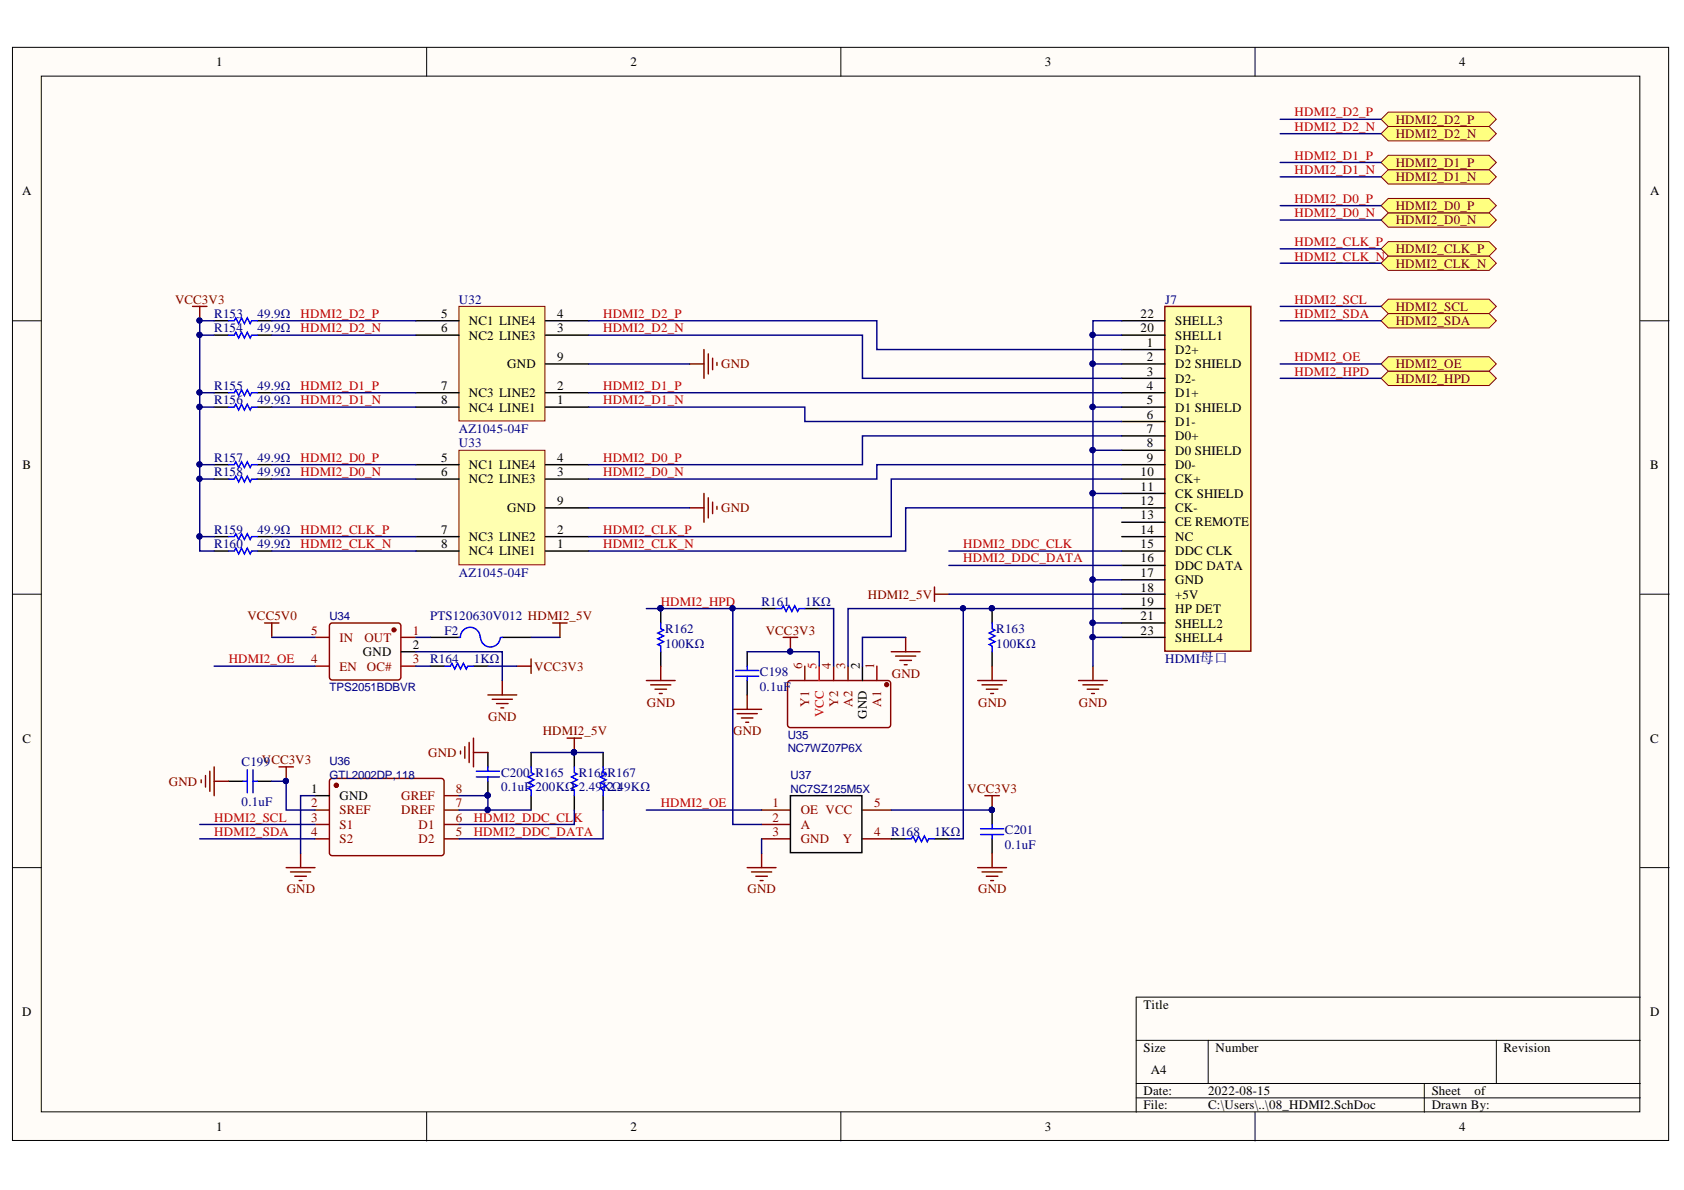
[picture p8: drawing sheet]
<svg xmlns="http://www.w3.org/2000/svg" width="297mm" height="210mm" viewBox="0 0 297 210" stroke-linecap="round" stroke-linejoin="round" font-family="sans-serif">
<defs><g id="words">
<g font-size="2.3">
<text x="38.1" y="11.7">1</text>
<text x="111.2" y="11.7">2</text>
<text x="184.3" y="11.7">3</text>
<text x="257.4" y="11.7">4</text>
<text x="3.9" y="34.5">A</text>
<text x="291.1" y="34.5">A</text>
<text x="77.8" y="56.1">5</text>
<text x="77.8" y="58.6">6</text>
<text x="82.7" y="57.4">NC1 LINE4</text>
<text x="82.7" y="59.9">NC2 LINE3</text>
<text x="98.3" y="58.6">3</text>
<text x="98.3" y="56.1">4</text>
<text x="201.2" y="58.6">20</text>
<text x="201.2" y="56.1">22</text>
<text x="207.3" y="59.9">SHELL1</text>
<text x="207.3" y="57.4">SHELL3</text>
<text x="89.5" y="65">GND</text>
<text x="98.3" y="63.7">9</text>
<text x="202.3" y="61.2">1</text>
<text x="202.3" y="63.7">2</text>
<text x="207.3" y="62.4">D2+</text>
<text x="207.3" y="65">D2 SHIELD</text>
<text x="77.8" y="71.3">8</text>
<text x="77.8" y="68.8">7</text>
<text x="82.7" y="70.1">NC3 LINE2</text>
<text x="98.3" y="71.3">1</text>
<text x="98.3" y="68.8">2</text>
<text x="202.3" y="66.2">3</text>
<text x="202.3" y="68.8">4</text>
<text x="202.3" y="71.3">5</text>
<text x="207.3" y="67.5">D2-</text>
<text x="207.3" y="70.1">D1+</text>
<text x="82.7" y="72.6">NC4 LINE1</text>
<text x="202.3" y="73.9">6</text>
<text x="202.3" y="76.4">7</text>
<text x="207.3" y="72.6">D1 SHIELD</text>
<text x="207.3" y="75.1">D1-</text>
<text x="207.3" y="77.7">D0+</text>
<text x="4" y="82.7">B</text>
<text x="77.8" y="81.5">5</text>
<text x="77.8" y="84">6</text>
<text x="82.7" y="82.7">NC1 LINE4</text>
<text x="98.3" y="84">3</text>
<text x="98.3" y="81.5">4</text>
<text x="201.2" y="84">10</text>
<text x="202.3" y="78.9">8</text>
<text x="202.3" y="81.5">9</text>
<text x="207.3" y="80.2">D0 SHIELD</text>
<text x="207.3" y="82.7">D0-</text>
<text x="291.1" y="82.7">B</text>
<text x="82.7" y="85.3">NC2 LINE3</text>
<text x="98.3" y="89.1">9</text>
<text x="201.2" y="86.5">11</text>
<text x="201.2" y="89.1">12</text>
<text x="207.3" y="85.3">CK+</text>
<text x="207.3" y="87.8">CK SHIELD</text>
<text x="77.8" y="94.1">7</text>
<text x="82.7" y="95.4">NC3 LINE2</text>
<text x="89.5" y="90.3">GND</text>
<text x="98.3" y="94.1">2</text>
<text x="201.2" y="91.6">13</text>
<text x="201.2" y="94.1">14</text>
<text x="207.3" y="90.3">CK-</text>
<text x="207.3" y="92.9">CE REMOTE</text>
<text x="207.3" y="95.4">NC</text>
<text x="77.8" y="96.7">8</text>
<text x="82.7" y="97.9">NC4 LINE1</text>
<text x="98.3" y="96.7">1</text>
<text x="201.2" y="96.7">15</text>
<text x="201.2" y="99.2">16</text>
<text x="201.2" y="101.7">17</text>
<text x="207.3" y="97.9">DDC CLK</text>
<text x="207.3" y="100.5">DDC DATA</text>
<text x="201.2" y="104.4">18</text>
<text x="201.2" y="106.9">19</text>
<text x="207.3" y="103">GND</text>
<text x="207.3" y="105.6">+5V</text>
<text x="201.2" y="109.4">21</text>
<text x="201.2" y="112">23</text>
<text x="207.3" y="108.2">HP DET</text>
<text x="207.3" y="110.7">SHELL2</text>
<text x="207.3" y="113.2">SHELL4</text>
<text x="64" y="115.8">GND</text>
<text x="72.8" y="114.5">2</text>
<text x="151.6" y="118" transform="rotate(-90 151.6 118)">2</text>
<text x="4" y="131">C</text>
<text x="152.9" y="126.7" transform="rotate(-90 152.9 126.7)">GND</text>
<text x="291.1" y="131">C</text>
<text x="54.9" y="139.8">1</text>
<text x="59.9" y="141.1">GND</text>
<text x="3.9" y="179.2">D</text>
<text x="201.7" y="177.9">Title</text>
<text x="291.1" y="179.2">D</text>
<text x="201.7" y="185.6">Size</text>
<text x="214.4" y="185.6">Number</text>
<text x="265.2" y="185.6">Revision</text>
<text x="203" y="189.4">A4</text>
<text x="201.7" y="193.2">Date:</text>
<text x="201.7" y="195.7">File:</text>
<text x="213.1" y="193.2">2022-08-15</text>
<text x="213.1" y="195.7">C:\Users\..\08_HDMI2.SchDoc</text>
<text x="252.5" y="193.2">Sheet</text>
<text x="252.5" y="195.7">Drawn By:</text>
<text x="260.1" y="193.2">of</text>
<text x="38.1" y="199.5">1</text>
<text x="111.2" y="199.5">2</text>
<text x="184.3" y="199.5">3</text>
<text x="257.4" y="199.5">4</text>
</g>
<g font-size="2.3" fill="#bf0000">
<text x="228.3" y="23.1">HDMI2_D2_N</text>
<text x="228.3" y="20.5">HDMI2_D2_P</text>
<text x="228.3" y="28.1">HDMI2_D1_P</text>
<text x="228.3" y="35.7">HDMI2_D0_P</text>
<text x="228.3" y="30.7">HDMI2_D1_N</text>
<text x="228.3" y="38.3">HDMI2_D0_N</text>
<text x="228.3" y="46">HDMI2_CLK_N</text>
<text x="228.3" y="43.4">HDMI2_CLK_P</text>
<text x="228.3" y="53.6">HDMI2_SCL</text>
<text x="53" y="58.6">HDMI2_D2_N</text>
<text x="53" y="56.1">HDMI2_D2_P</text>
<text x="106.4" y="58.6">HDMI2_D2_N</text>
<text x="106.4" y="56.1">HDMI2_D2_P</text>
<text x="228.3" y="56.1">HDMI2_SDA</text>
<text x="228.3" y="63.7">HDMI2_OE</text>
<text x="53" y="71.3">HDMI2_D1_N</text>
<text x="53" y="68.8">HDMI2_D1_P</text>
<text x="106.4" y="71.3">HDMI2_D1_N</text>
<text x="106.4" y="68.8">HDMI2_D1_P</text>
<text x="228.3" y="66.2">HDMI2_HPD</text>
<text x="53" y="84">HDMI2_D0_N</text>
<text x="53" y="81.5">HDMI2_D0_P</text>
<text x="106.4" y="84">HDMI2_D0_N</text>
<text x="106.4" y="81.5">HDMI2_D0_P</text>
<text x="53" y="94.1">HDMI2_CLK_P</text>
<text x="106.4" y="94.1">HDMI2_CLK_P</text>
<text x="53" y="96.7">HDMI2_CLK_N</text>
<text x="106.4" y="96.7">HDMI2_CLK_N</text>
<text x="169.9" y="96.7">HDMI2_DDC_CLK</text>
<text x="169.9" y="99.2">HDMI2_DDC_DATA</text>
<text x="116.5" y="106.9">HDMI2_HPD</text>
<text x="40.3" y="117">HDMI2_OE</text>
<text x="116.5" y="142.4">HDMI2_OE</text>
<text x="37.8" y="144.9">HDMI2_SCL</text>
<text x="37.8" y="147.4">HDMI2_SDA</text>
<text x="83.6" y="144.9">HDMI2_DDC_CLK</text>
<text x="83.6" y="147.4">HDMI2_DDC_DATA</text>
</g>
<g font-size="2.3" fill="#800000">
<text x="246.2" y="21.8">HDMI2_D2_P</text>
<text x="246.2" y="24.3">HDMI2_D2_N</text>
<text x="246.2" y="29.4">HDMI2_D1_P</text>
<text x="246.2" y="31.9">HDMI2_D1_N</text>
<text x="246.2" y="39.5">HDMI2_D0_N</text>
<text x="246.2" y="37">HDMI2_D0_P</text>
<text x="246.2" y="47.2">HDMI2_CLK_N</text>
<text x="246.2" y="44.7">HDMI2_CLK_P</text>
<text x="30.9" y="53.6">VCC3V3</text>
<text x="246.2" y="57.4">HDMI2_SDA</text>
<text x="246.2" y="54.8">HDMI2_SCL</text>
<text x="127.2" y="65">GND</text>
<text x="246.2" y="65">HDMI2_OE</text>
<text x="246.2" y="67.5">HDMI2_HPD</text>
<text x="127.2" y="90.3">GND</text>
<text x="153.1" y="105.6">HDMI2_5V</text>
<text x="43.6" y="109.4">VCC5V0</text>
<text x="135.1" y="112">VCC3V3</text>
<text x="94.2" y="118.3">VCC3V3</text>
<text x="157.3" y="119.6">GND</text>
<text x="114.1" y="124.6">GND</text>
<text x="172.5" y="124.6">GND</text>
<text x="190.3" y="124.6">GND</text>
<text x="86.1" y="127.2">GND</text>
<text x="95.7" y="129.7">HDMI2_5V</text>
<text x="129.3" y="129.7">GND</text>
<text x="75.5" y="133.5">GND</text>
<text x="29.8" y="138.6">GND</text>
<text x="170.7" y="139.8">VCC3V3</text>
<text x="50.6" y="157.6">GND</text>
<text x="131.8" y="157.6">GND</text>
<text x="172.5" y="157.6">GND</text>
</g>
<g font-size="2.3" fill="#000080">
<text x="80.9" y="53.6">U32</text>
<text x="205.5" y="53.6">J7</text>
<text x="37.8" y="56.1">R153</text>
<text x="37.8" y="58.6">R154</text>
<text x="45.4" y="56.1">49.9Ω</text>
<text x="45.4" y="58.6">49.9Ω</text>
<text x="37.8" y="68.8">R155</text>
<text x="37.8" y="71.3">R156</text>
<text x="45.4" y="68.8">49.9Ω</text>
<text x="45.4" y="71.3">49.9Ω</text>
<text x="80.9" y="76.4">AZ1045-04F</text>
<text x="37.8" y="81.5">R157</text>
<text x="37.8" y="84">R158</text>
<text x="45.4" y="81.5">49.9Ω</text>
<text x="45.4" y="84">49.9Ω</text>
<text x="80.9" y="78.9">U33</text>
<text x="37.8" y="94.1">R159</text>
<text x="45.4" y="94.1">49.9Ω</text>
<text x="37.8" y="96.7">R160</text>
<text x="45.4" y="96.7">49.9Ω</text>
<text x="80.9" y="101.7">AZ1045-04F</text>
<text x="134.3" y="106.9">R161</text>
<text x="142" y="106.9">1KΩ</text>
<text x="75.9" y="109.4">PTS120630V012 HDMI2_5V</text>
<text x="78.4" y="112">F2</text>
<text x="117.3" y="111.7">R162</text>
<text x="175.7" y="111.7">R163</text>
<text x="75.9" y="117">R164</text>
<text x="83.6" y="117">1KΩ</text>
<text x="117.3" y="114.2">100KΩ</text>
<text x="134" y="119.3">C198</text>
<text x="175.7" y="114.2">100KΩ</text>
<text x="205.5" y="117">HDMI母口</text>
<text x="134" y="121.8">0.1uF</text>
<text x="42.6" y="135">C19VCC3V3</text>
<text x="46.5" y="135">9</text>
<text x="88.4" y="137.1">C200 R165</text>
<text x="102.1" y="137.1">R166R167</text>
<text x="42.6" y="142.1">0.1uF</text>
<text x="88.4" y="139.6">0.1uF 200KΩ 2.49K2Ω</text>
<text x="108.3" y="139.6">.49KΩ</text>
<text x="157.2" y="147.4">R168</text>
<text x="164.8" y="147.4">1KΩ</text>
<text x="177.3" y="149.7">0.1uF</text>
<text x="177.3" y="147.2">C201</text>
</g>
<g font-size="2.3" fill="#800">
<text x="54.9" y="112">5</text>
<text x="59.9" y="113.2">IN</text>
<text x="64.3" y="113.2">OUT</text>
<text x="72.8" y="112">1</text>
<text x="54.9" y="117">4</text>
<text x="59.9" y="118.3">EN</text>
<text x="64.7" y="118.3">OC#</text>
<text x="72.8" y="117">3</text>
<text x="141.5" y="118" transform="rotate(-90 141.5 118)">6</text>
<text x="146.6" y="118" transform="rotate(-90 146.6 118)">4</text>
<text x="149.1" y="118" transform="rotate(-90 149.1 118)">3</text>
<text x="154.2" y="118" transform="rotate(-90 154.2 118)">1</text>
<text x="142.8" y="124.6" transform="rotate(-90 142.8 124.6)">Y1</text>
<text x="147.8" y="124.6" transform="rotate(-90 147.8 124.6)">Y2</text>
<text x="150.4" y="124.6" transform="rotate(-90 150.4 124.6)">A2</text>
<text x="155.4" y="124.6" transform="rotate(-90 155.4 124.6)">A1</text>
<text x="54.9" y="142.4">2</text>
<text x="59.9" y="143.6">SREF</text>
<text x="70.8" y="143.6">DREF</text>
<text x="70.8" y="141.1">GREF</text>
<text x="80.4" y="142.4">7</text>
<text x="80.4" y="139.8">8</text>
<text x="136.2" y="142.4">1</text>
<text x="141.2" y="143.6">OE VCC</text>
<text x="154.2" y="142.4">5</text>
<text x="54.9" y="144.9">3</text>
<text x="54.9" y="147.4">4</text>
<text x="59.9" y="146.2">S1</text>
<text x="59.9" y="148.7">S2</text>
<text x="73.8" y="148.7">D2</text>
<text x="73.8" y="146.2">D1</text>
<text x="80.4" y="147.4">5</text>
<text x="80.4" y="144.9">6</text>
<text x="136.2" y="144.9">2</text>
<text x="136.2" y="147.4">3</text>
<text x="141.2" y="146.2">A</text>
<text x="141.2" y="148.7">GND</text>
<text x="148.7" y="148.7">Y</text>
<text x="154.2" y="147.4">4</text>
</g>
<g font-size="2.3" fill="#f00">
<text x="144" y="118" transform="rotate(-90 144 118)">5</text>
<text x="145.3" y="126.5" transform="rotate(-90 145.3 126.5)">VCC</text>
</g>
<g font-size="2" fill="#000080">
<text x="58.1" y="109.4">U34</text>
<text x="58.1" y="121.9">TPS2051BDBVR</text>
<text x="139" y="130.3">U35</text>
<text x="58.1" y="134.9">U36</text>
<text x="58.1" y="137.4">GTL2002DP,118</text>
<text x="139" y="132.6">NC7WZ07P6X</text>
<text x="139.5" y="137.4">U37</text>
<text x="139.5" y="139.9">NC7SZ125M5X</text>
</g>
</g></defs>
<g fill="#fffcf8" stroke="#000" stroke-width=".18">
<path d="M2.2 8.4h292.1v192.8h-292.1z"/>
<path d="M7.3 13.4h281.9v182.7h-281.9z"/>
</g>
<g fill="none" stroke="#000" stroke-width=".18">
<path d="M75.3 8.4v5M148.3 8.4v5M221.4 8.4v5M2.2 56.6h5.1M289.3 56.6h5.1M2.2 104.8h5.1M289.3 104.8h5.1M2.2 153h5.1M289.3 153h5.1M289.3 175.9h-88.9v20.3M75.3 196.2v5.1M148.3 196.2v5.1"/>
<path d="M200.4 183.5h88.9M200.4 191.1h88.9M200.4 193.7h88.9M213.1 183.5v7.6M221.4 196.2v5.1M251.2 191.1v5.1M263.9 183.5v7.6"/>
</g>
<g fill="none" stroke="#800" stroke-width=".25">
<path d="M55.6 112.4h2.5M55.6 117.5h2.5M58.2 110.1l.4-.2 11.9 .1 .2 .4-.1 9.3-.4 .2h-11.8l-.3-.5zM70.8 112.4h2.6M70.8 117.5h2.6M142 117.5v2.5M147 117.5v2.5M149.6 117.5v2.5M154.7 117.5v2.5M58.2 137.6l.4-.3 19.5 .1 .2 .4v12.9l-.5 .2h-19.4l-.3-.5zM139 120.3l.4-.3 17.5 .1 .2 .4-.1 7.6-.4 .2h-17.4l-.3-.5zM55.6 142.9h2.5"/>
<path d="M55.6 145.4h2.5M55.6 148h2.5M78.4 142.9h2.6M78.4 145.4h2.6M78.4 148h2.6M78.4 140.3h2.6M134.3 142.9h5.1M134.3 145.4h5.1M134.3 148h5.1M152.1 142.9h5.1M152.1 148h5.1"/>
</g>
<g fill="#800" stroke="#800" stroke-width=".25">
<circle cx="156.4" cy="120.8" r=".34"/>
<circle cx="69.5" cy="111.1" r=".33"/>
<circle cx="59.3" cy="138.5" r=".33"/>
</g>
<path d="M70.8 115h2.6M152.1 117.5v2.5M55.6 140.3h2.5M139.4 140.3h12.6v10.1h-12.6z" fill="none" stroke="#000" stroke-width=".25"/>
<path d="M144.5 117.5v2.5" fill="none" stroke="#f00" stroke-width=".25"/>
<path d="M205.5 54h15.1v60.9h-15.1z" fill="#ffffb0" stroke="#800000" stroke-width=".25"/>
<g fill="none" stroke="#000" stroke-width=".25">
<path d="M197.9 59.1h7.6M197.9 56.6h7.6M197.9 61.7h7.6M197.9 64.2h7.6M197.9 66.7h7.6M197.9 69.3h7.6M197.9 71.8h7.6M197.9 74.3h7.6M197.9 76.9h7.6M197.9 79.4h7.6M197.9 82h7.6M197.9 84.5h7.6"/>
<path d="M197.9 87h7.6M197.9 89.6h7.6M197.9 92.1h7.6M197.9 94.7h7.6M197.9 97.2h7.6M197.9 99.7h7.6M197.9 102.3h7.6M197.9 104.8h7.6M197.9 107.3h7.6M197.9 109.9h7.6M197.9 112.4h7.6"/>
</g>
<path d="M80.9 54h15.2v20.2h-15.2z" fill="#ffffb0" stroke="#800000" stroke-width=".18"/>
<path d="M73.4 59.1h7.6M73.4 56.6h7.6M96.2 59.1h7.6M96.2 56.6h7.6M73.4 71.8h7.6M73.4 69.3h7.6M96.2 71.8h7.6M96.2 69.3h7.6M96.2 64.2h7.6" fill="none" stroke="#000" stroke-width=".25"/>
<g fill="none" stroke="#800000" stroke-width=".25">
<path d="M121.6 64.2h2.6M124.2 61.7v5M124.9 62.4v3.6M125.7 63.2v2M126.5 63.9v.5M121.6 89.6h2.6M124.2 87v5.1M124.9 87.8v3.6M125.7 88.6v2M126.5 89.3v.5M192.8 117.5v2.5M190.2 120h5.1"/>
<path d="M191 120.8h3.6M191.8 121.6h2M192.5 122.3h.5"/>
</g>
<g fill="#ffff80" stroke="#800000" stroke-width=".18">
<path d="M243.6 23.6l1.3-1.3h17.8l1.2 1.3-1.2 1.3h-17.8z" fill-rule="evenodd"/>
<path d="M243.6 21l1.3-1.2h17.8l1.2 1.2-1.2 1.3h-17.8z" fill-rule="evenodd"/>
<path d="M243.6 31.2l1.3-1.3h17.8l1.2 1.3-1.2 1.3h-17.8z" fill-rule="evenodd"/>
<path d="M243.6 28.7l1.3-1.3h17.8l1.2 1.3-1.2 1.2h-17.8z" fill-rule="evenodd"/>
<path d="M243.6 38.8l1.3-1.3h17.8l1.2 1.3-1.2 1.3h-17.8z" fill-rule="evenodd"/>
<path d="M243.6 36.3l1.3-1.3h17.8l1.2 1.3-1.2 1.2h-17.8z" fill-rule="evenodd"/>
<path d="M243.6 46.4l1.3-1.2h17.8l1.2 1.2-1.2 1.3h-17.8z" fill-rule="evenodd"/>
<path d="M243.6 43.9l1.3-1.3h17.8l1.2 1.3-1.2 1.3h-17.8z" fill-rule="evenodd"/>
</g>
<path d="M80.9 79.4h15.2v20.2h-15.2z" fill="#ffffb0" stroke="#800000" stroke-width=".18"/>
<g fill="none" stroke="#000" stroke-width=".25">
<path d="M37.8 56.6h2.5M37.8 59.1h2.5M45.4 56.6h2.5M45.4 59.1h2.5M37.8 69.3h2.5M37.8 71.8h2.5M45.4 69.3h2.5M45.4 71.8h2.5M37.8 97.2h2.5M37.8 94.7h2.5M37.8 84.5h2.5M37.8 82h2.5"/>
<path d="M45.4 97.2h2.5M45.4 94.7h2.5M45.4 84.5h2.5M45.4 82h2.5M73.4 97.2h7.6M73.4 94.7h7.6M73.4 84.5h7.6M73.4 82h7.6M96.2 97.2h7.6M96.2 94.7h7.6M96.2 89.6h7.6M96.2 84.5h7.6"/>
<path d="M96.2 82h7.6M75.9 117.5h2.5M75.9 112.4h5.1M83.5 117.5h2.6M88.6 112.4h5.1M116.5 107.3v2.6M116.5 115v2.5M131.8 115v2.5M134.3 107.3h2.6M142 107.3h2.5M175 107.3v2.6M175 115v2.5"/>
<path d="M40.3 137.8h2.6M45.4 137.8h2.5M86.1 132.7v2.6M86.1 137.8v2.5M93.7 132.7v2.6M101.3 132.7v2.6M106.4 132.7v2.6M131.8 120v2.6M93.7 140.3v2.6M101.3 140.3v2.6M106.4 140.3v2.6M157.2 148h2.5"/>
<path d="M164.8 148h2.6M175 142.9v2.5M175 148v2.5"/>
</g>
<g fill="none" stroke="#800000" stroke-width=".25">
<path d="M34 54h2.5M35.2 54v2.6M46.7 109.9h2.5M47.9 109.9v2.5M91.1 117.5h2.6M93.7 116.2v2.6M97.5 109.9h2.5M98.8 109.9v2.5M116.5 117.5v2.5M138.1 112.4h2.6M139.4 112.4v2.6M157.2 115h5.1"/>
<path d="M158 115.7h3.5M158.7 116.5h2.1M159.5 117.2h.5M159.7 112.4v2.6M164.8 103.5v2.6M164.8 104.8h2.6M175 117.5v2.5M35.5 137.6v.5M36.3 136.8v2M37 136v3.6M37.8 135.3v5M37.8 137.8h2.5"/>
<path d="M49.2 135.3h2.6M50.5 135.3v2.5M81.2 132.5v.5M82 131.7v2M82.8 131v3.5M83.5 130.2v5.1M83.5 132.7h2.6M86.1 122.6h5M86.8 123.3h3.6M87.6 124.1h2M88.3 124.9h.6M88.6 120v2.6"/>
<path d="M100 130.2h2.6M101.3 130.2v2.5M114 120h5.1M114.8 120.8h3.5M115.5 121.6h2.1M116.3 122.3h.5M129.3 125.1h5M130 125.9h3.6M130.8 126.6h2M131.5 127.4h.6M131.8 122.6v2.5M172.5 120h5"/>
<path d="M173.2 120.8h3.6M174 121.6h2M174.7 122.3h.6M50.5 153h5.1M51.2 153.8h3.6M52 154.6h2M52.8 155.3h.5M53 150.5v2.5M131.8 153h5.1M132.6 153.8h3.5M133.3 154.6h2.1M134.1 155.3h.5"/>
<path d="M134.3 150.5v2.5M172.5 153h5M173.2 153.8h3.6M173.7 140.3h2.6M174 154.6h2M174.7 155.3h.6M175 140.3v2.6M175 150.5v2.5"/>
</g>
<g fill="#000080" stroke="#000080" stroke-width=".18">
<circle cx="139.4" cy="114.9" r=".46"/>
<circle cx="174.9" cy="142.8" r=".46"/>
<circle cx="116.5" cy="107.3" r=".46"/>
<circle cx="174.9" cy="107.3" r=".46"/>
<circle cx="101.2" cy="132.7" r=".47"/>
<circle cx="86" cy="140.3" r=".46"/>
<circle cx="50.4" cy="137.8" r=".46"/>
<circle cx="192.7" cy="59.1" r=".46"/>
<circle cx="192.7" cy="64.2" r=".47"/>
<circle cx="192.7" cy="71.8" r=".47"/>
<circle cx="192.7" cy="79.4" r=".47"/>
<circle cx="192.7" cy="87" r=".47"/>
<circle cx="192.7" cy="102.2" r=".47"/>
<circle cx="192.7" cy="109.8" r=".47"/>
<circle cx="192.7" cy="112.4" r=".46"/>
<circle cx="169.9" cy="107.3" r=".46"/>
<circle cx="129.2" cy="107.3" r=".46"/>
<circle cx="86" cy="142.8" r=".46"/>
<circle cx="35.2" cy="59.1" r=".46"/>
<circle cx="35.2" cy="69.2" r=".46"/>
<circle cx="35.2" cy="71.8" r=".46"/>
<circle cx="35.2" cy="81.9" r=".46"/>
<circle cx="35.2" cy="84.5" r=".46"/>
<circle cx="35.2" cy="94.6" r=".46"/>
<circle cx="35.2" cy="56.5" r=".46"/>
</g>
<g fill="none" stroke="#00f" stroke-width=".25">
<path d="M40.3 56.6h1l.3-.5 .5 1 .5-1 .5 1 .5-1 .5 1 .3-.5h1M40.3 59.1h1l.3-.5 .5 1 .5-1 .5 1 .5-1 .5 1 .3-.5h1M40.3 69.3h1l.3-.5 .5 1 .5-1 .5 1 .5-1 .5 1 .3-.5h1M40.3 71.8h1l.3-.5 .5 1 .5-1 .5 1 .5-1 .5 1 .3-.5h1M40.3 82h1l.3-.5 .5 1 .5-1 .5 1 .5-1 .5 1 .3-.5h1M40.3 84.5h1l.3-.5 .5 1 .5-1 .5 1 .5-1 .5 1 .3-.5h1M40.3 94.7h1l.3-.6 .5 1.1 .5-1.1 .5 1.1 .5-1.1 .5 1.1 .3-.5h1M40.3 97.2h1l.3-.5 .5 1 .5-1 .5 1 .5-1 .5 1 .3-.5h1M78.4 117.5h1l.3-.5 .5 1 .5-1 .5 1 .5-1 .5 1 .3-.5h1M81 112.4h.2M81.2 112.4a1.74 1.74 0 0 1 1.8-1.8 1.74 1.74 0 0 1 1.7 1.8M84.8 112.4a1.74 1.74 0 0 0 1.7 1.7 1.74 1.74 0 0 0 1.7-1.6"/>
<path d="M88.3 112.4h.3M116.5 109.9v1l.6 .3-1.1 .5 1.1 .5-1.1 .5 1.1 .5-1.1 .5 .5 .2v1.1M129.8 119.3h4M129.8 118.3h4M131.8 117.5v.8M131.8 119.3v.7M136.9 107.3h1l.2-.5 .6 1.1 .5-1.1 .5 1.1 .5-1.1 .5 1.1 .2-.6h1.1M175 109.9v1l.5 .3-1 .5 1 .5-1 .5 1 .5-1 .5 .5 .2v1.1M42.9 137.8h.7M43.6 135.8v4M44.6 135.8v4M44.6 137.8h.8"/>
<path d="M84 137h4.1M84 136h4.1M86.1 135.3v.7M86.1 137v.8M93.7 135.3v1l.5 .2-1 .5 1 .6-1 .5 1 .5-1 .5 .5 .2v1M101.3 135.3v1l.5 .2-1 .5 1 .6-1 .5 1 .5-1 .5 .5 .2v1M106.4 135.3v1l.5 .2-1 .5 1 .6-1 .5 1 .5-1 .5 .5 .2v1M159.7 148h1.1l.2-.5 .5 1 .5-1 .5 1 .6-1 .5 1 .2-.5h1M173 147.2h4M173 146.2h4M175 145.4v.8M175 147.2v.8"/>
</g>
<g fill="none" stroke="#000080" stroke-width=".25">
<path d="M225.8 21h17.8M225.8 23.6h17.8M225.8 28.7h17.8M225.8 31.2h17.8M225.8 36.3h17.8M225.8 38.8h17.8M35.2 59.1h2.6M37.8 56.6h-2.6v40.6h2.6M47.9 59.1h25.5M47.9 56.6h25.5M103.8 56.6h50.9v5.1h43.2M103.8 59.1h48.3v7.6h45.8"/>
<path d="M192.8 59.1h5.1M197.9 56.6h-5.1v60.9M225.8 43.9h17.8M225.8 46.4h17.8M35.2 71.8h2.6M35.2 69.3h2.6M47.9 71.8h25.5M47.9 69.3h25.5M103.8 71.8h38.2v2.5h55.9M103.8 64.2h17.8M103.8 69.3h94.1M192.8 64.2h5.1"/>
<path d="M192.8 71.8h5.1M192.8 79.4h5.1M197.9 76.9h-45.8v5.1h-48.3M35.2 94.7h2.6M35.2 84.5h2.6M35.2 82h2.6M47.9 97.2h25.5M47.9 94.7h25.5M47.9 84.5h25.5M47.9 82h25.5M103.8 89.6h17.8M167.4 97.2h30.5"/>
<path d="M167.4 99.7h30.5M192.8 87h5.1M197.9 89.6h-38.2v7.6h-55.9M197.9 84.5h-40.7v10.2h-53.4M197.9 82h-43.2v2.5h-50.9M37.8 117.5h17.8M47.9 112.4h7.7M73.4 115h15.2v5M73.4 112.4h2.5M73.4 117.5h2.5M86.1 117.5h5M93.7 112.4h5.1"/>
<path d="M114 107.3h20.3M129.3 107.3v38.1h5M131.8 115h12.7v2.5M144.5 107.3h2.5v10.2M159.7 112.4h-7.6v5.1M167.4 104.8h30.5M169.9 107.3v40.7h-2.5M192.8 102.3h5.1M192.8 109.9h5.1M192.8 112.4h5.1M197.9 107.3h-48.3v10.2M47.9 137.8h2.6v5.1h5.1"/>
<path d="M93.7 132.7h12.7M35.2 145.4h20.4M35.2 148h20.4M55.6 140.3h-2.6v10.2M81 140.3h5.1v2.6M101.3 142.9v2.5h-20.3M106.4 142.9v5.1h-25.4M114 142.9h20.3M134.3 148v2.5M157.2 142.9h17.8"/>
</g>
<g fill="#ffff80" stroke="#800000" stroke-width=".18">
<path d="M243.6 56.6l1.3-1.3h17.8l1.2 1.3-1.2 1.2h-17.8z" fill-rule="evenodd"/>
<path d="M243.6 54l1.3-1.2h17.8l1.2 1.2-1.2 1.3h-17.8z" fill-rule="evenodd"/>
</g>
<path d="M225.8 54h17.8M225.8 56.6h17.8" fill="none" stroke="#000080" stroke-width=".25"/>
<g fill="#ffff80" stroke="#800000" stroke-width=".18">
<path d="M243.6 66.7l1.3-1.2h17.8l1.2 1.2-1.2 1.3h-17.8z" fill-rule="evenodd"/>
<path d="M243.6 64.2l1.3-1.3h17.8l1.2 1.3-1.2 1.3h-17.8z" fill-rule="evenodd"/>
</g>
<path d="M225.8 64.2h17.8M225.8 66.7h17.8M81 142.9h12.7" fill="none" stroke="#000080" stroke-width=".25"/>
<circle cx="86" cy="142.8" r=".46" fill="#000080" stroke="#000080" stroke-width=".18"/>
<use href="#words"/>
</svg>
